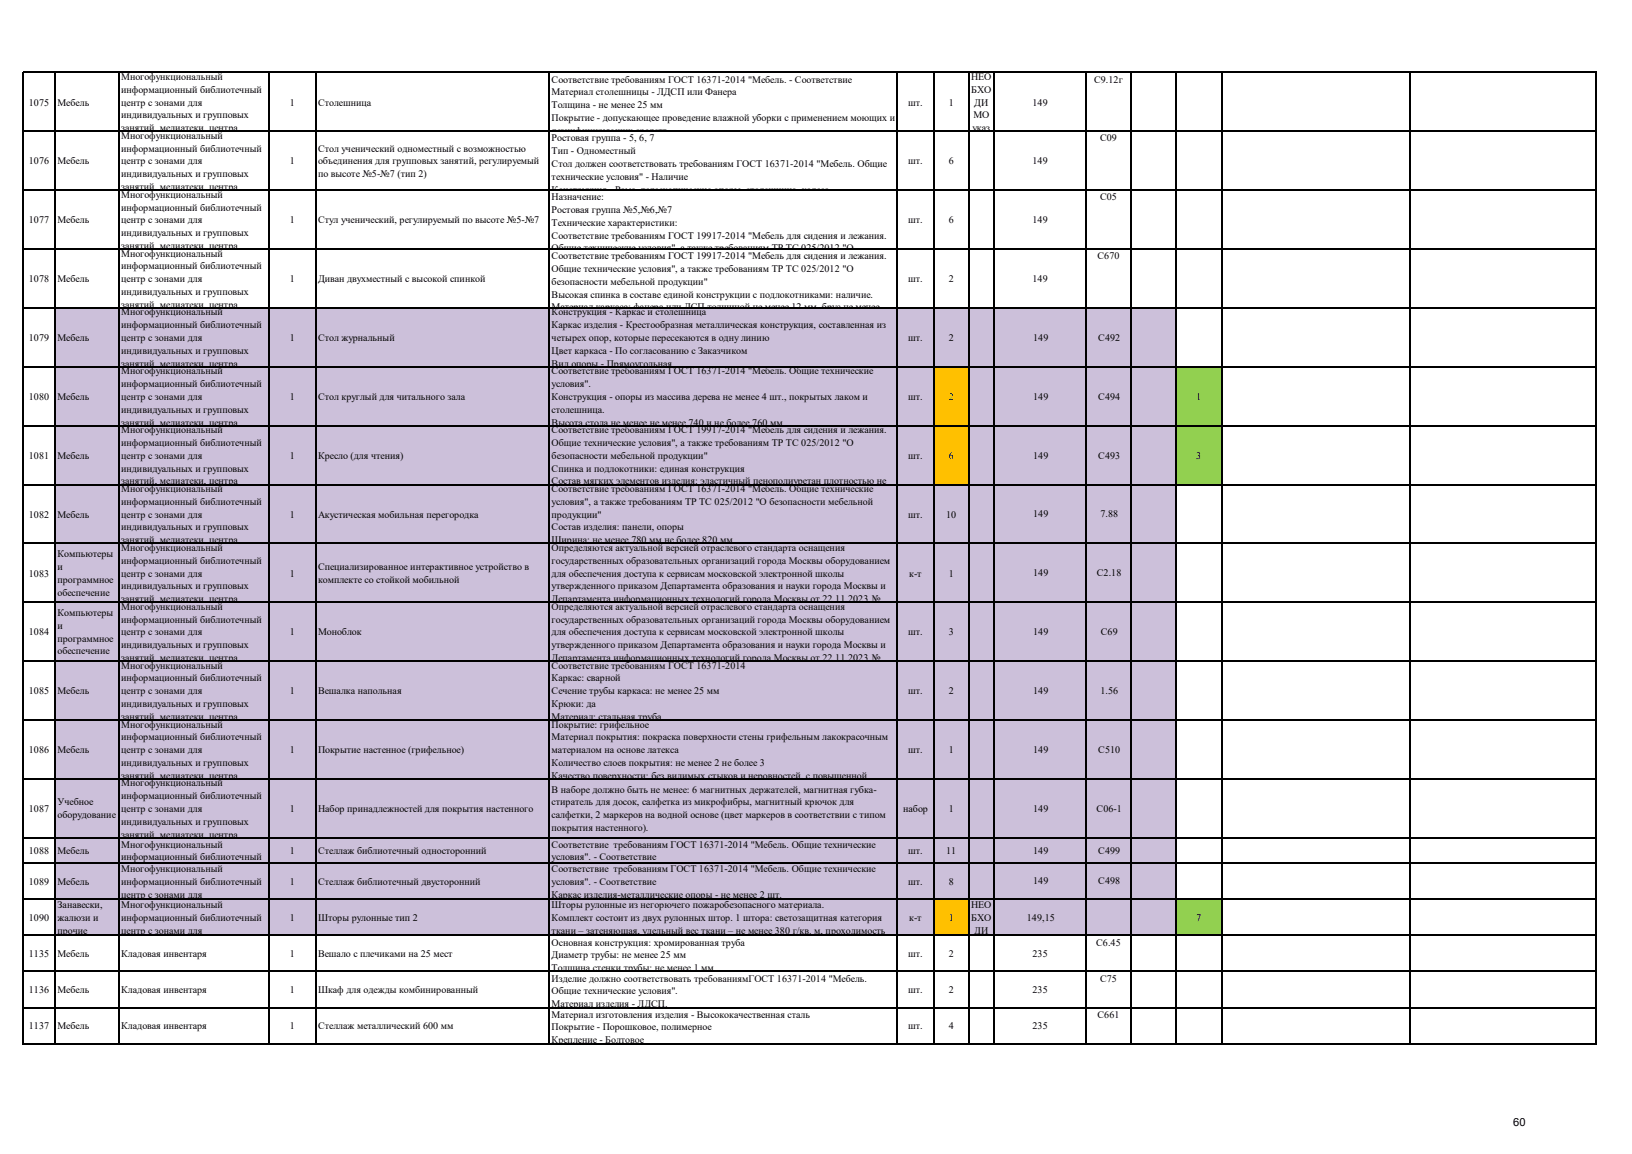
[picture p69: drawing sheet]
<svg xmlns="http://www.w3.org/2000/svg" width="297mm" height="210mm" viewBox="0 0 297 210" stroke-linecap="round" stroke-linejoin="round" font-family="sans-serif">
<defs><g id="words">
<text font-size="2" x="275.4" y="205">60</text>
<g font-size="1.8">
<text x="22.1" y="14.6">Многофункциональный</text>
<text x="22.1" y="16.9">информационный библиотечный</text>
<text x="100.4" y="15">Соответствие требованиям ГОСТ 16371-2014 &quot;Мебель. - Соответствие</text>
<text x="100.4" y="17.4">Материал столешницы - ЛДСП или Фанера</text>
<text x="176.7" y="14.6">НЕО</text>
<text x="176.8" y="16.9">БХО</text>
<text x="199.1" y="15">С9.12г</text>
<text x="5.2" y="19.2">1075</text>
<text x="10.5" y="19.2">Мебель</text>
<text x="22.1" y="19.2">центр с зонами для</text>
<text x="22.1" y="21.5">индивидуальных и групповых</text>
<text x="22.1" y="23.9">занятий, медиатеки, центра</text>
<text x="52.8" y="19.2">1</text>
<text x="57.9" y="19.2">Столешница</text>
<text x="100.4" y="19.7">Толщина - не менее 25 мм</text>
<text x="100.4" y="22">Покрытие - допускающее проведение влажной уборки с применением моющих и</text>
<text x="165.3" y="19.2">шт.</text>
<text x="172.7" y="19.2">1</text>
<text x="177" y="23.9">указ</text>
<text x="177.1" y="21.5">МО</text>
<text x="177.3" y="19.2">ДИ</text>
<text x="187.9" y="19.2">149</text>
<text x="5.2" y="29.9">1076</text>
<text x="10.5" y="29.9">Мебель</text>
<text x="22.1" y="25.3">Многофункциональный</text>
<text x="22.1" y="27.6">информационный библиотечный</text>
<text x="22.1" y="29.9">центр с зонами для</text>
<text x="52.8" y="29.9">1</text>
<text x="57.9" y="27.6">Стол ученический одноместный с возможностью</text>
<text x="57.9" y="29.9">объединения для групповых занятий, регулируемый</text>
<text x="100.4" y="24.3">дезинфицирующих средств</text>
<text x="100.4" y="25.7">Ростовая группа - 5, 6, 7</text>
<text x="100.4" y="28.1">Тип - Одноместный</text>
<text x="165.3" y="29.9">шт.</text>
<text x="172.7" y="29.9">6</text>
<text x="187.9" y="29.9">149</text>
<text x="200.2" y="25.7">С09</text>
<text x="22.1" y="32.3">индивидуальных и групповых</text>
<text x="22.1" y="34.6">занятий, медиатеки, центра</text>
<text x="22.1" y="36">Многофункциональный</text>
<text x="57.9" y="32.3">по высоте №5-№7 (тип 2)</text>
<text x="100.4" y="30.4">Стол должен соответствовать требованиям ГОСТ 16371-2014 &quot;Мебель. Общие</text>
<text x="100.4" y="32.7">технические условия&quot; - Наличие</text>
<text x="100.4" y="35.1">Конструкция - Рама, телескопические опоры, столешница, колеса</text>
<text x="5.2" y="40.6">1077</text>
<text x="10.5" y="40.6">Мебель</text>
<text x="22.1" y="38.3">информационный библиотечный</text>
<text x="22.1" y="40.6">центр с зонами для</text>
<text x="52.8" y="40.6">1</text>
<text x="57.9" y="40.6">Стул ученический, регулируемый по высоте №5-№7</text>
<text x="100.4" y="36.5">Назначение:</text>
<text x="100.4" y="38.8">Ростовая группа №5,№6,№7</text>
<text x="100.4" y="41.1">Технические характеристики:</text>
<text x="165.3" y="40.6">шт.</text>
<text x="172.7" y="40.6">6</text>
<text x="187.9" y="40.6">149</text>
<text x="200.2" y="36.5">С05</text>
<text x="22.1" y="43">индивидуальных и групповых</text>
<text x="22.1" y="45.3">занятий, медиатеки, центра</text>
<text x="22.1" y="46.7">Многофункциональный</text>
<text x="100.4" y="43.4">Cоответствие требованиям ГОСТ 19917-2014 &quot;Мебель для сидения и лежания.</text>
<text x="100.4" y="45.8">Общие технические условия&quot;, а также требованиям ТР ТС 025/2012 &quot;О</text>
<text x="100.4" y="47.2">Cоответствие требованиям ГОСТ 19917-2014 &quot;Мебель для сидения и лежания.</text>
<text x="199.8" y="47.2">С670</text>
<text x="5.2" y="51.4">1078</text>
<text x="10.5" y="51.4">Мебель</text>
<text x="22.1" y="49">информационный библиотечный</text>
<text x="22.1" y="51.4">центр с зонами для</text>
<text x="22.1" y="53.7">индивидуальных и групповых</text>
<text x="52.8" y="51.4">1</text>
<text x="57.9" y="51.4">Диван двухместный с высокой спинкой</text>
<text x="100.4" y="49.5">Общие технические условия&quot;, а также требованиям ТР ТС 025/2012 &quot;О</text>
<text x="100.4" y="51.8">безопасности мебельной продукции&quot;</text>
<text x="165.3" y="51.4">шт.</text>
<text x="172.7" y="51.4">2</text>
<text x="187.9" y="51.4">149</text>
<text x="22.1" y="56">занятий, медиатеки, центра</text>
<text x="22.1" y="57.4">Многофункциональный</text>
<text x="22.1" y="59.7">информационный библиотечный</text>
<text x="100.4" y="54.2">Высокая спинка в составе единой конструкции с подлокотниками: наличие.</text>
<text x="100.4" y="56.5">Материал каркаса: фанера или ДСП толщиной не менее 12 мм, брус не менее</text>
<text x="100.4" y="57.4">Конструкция - Каркас и столешница</text>
<text x="100.4" y="59.7">Каркас изделия - Крестообразная металлическая конструкция, составленная из</text>
<text x="5.2" y="62.1">1079</text>
<text x="10.5" y="62.1">Мебель</text>
<text x="22.1" y="62.1">центр с зонами для</text>
<text x="22.1" y="64.4">индивидуальных и групповых</text>
<text x="52.8" y="62.1">1</text>
<text x="57.9" y="62.1">Стол журнальный</text>
<text x="100.4" y="62.1">четырех опор, которые пересекаются в одну линию</text>
<text x="100.4" y="64.4">Цвет каркаса - По согласованию с Заказчиком</text>
<text x="165.3" y="62.1">шт.</text>
<text x="172.7" y="62.1">2</text>
<text x="188" y="62">149</text>
<text x="199.9" y="62">С492</text>
<text x="22.1" y="66.7">занятий, медиатеки, центра</text>
<text x="22.1" y="68.1">Многофункциональный</text>
<text x="22.1" y="70.5">информационный библиотечный</text>
<text x="100.4" y="66.7">Вид опоры - Прямоугольная</text>
<text x="100.4" y="68.1">Cоответствие требованиям ГОСТ 16371-2014 &quot;Мебель. Общие технические</text>
<text x="100.4" y="70.5">условия&quot;.</text>
<text x="5.2" y="72.8">1080</text>
<text x="10.5" y="72.8">Мебель</text>
<text x="22.1" y="72.8">центр с зонами для</text>
<text x="22.1" y="75.1">индивидуальных и групповых</text>
<text x="22.1" y="77.4">занятий, медиатеки, центра</text>
<text x="52.8" y="72.8">1</text>
<text x="57.9" y="72.8">Стол круглый для читального зала</text>
<text x="100.4" y="72.8">Конструкция - опоры из массива дерева не менее 4 шт., покрытых лаком и</text>
<text x="100.4" y="75.1">столешница.</text>
<text x="100.4" y="77.4">Высота стола не менее не менее 740 и не более 760 мм..</text>
<text x="165.3" y="72.8">шт.</text>
<text x="172.7" y="72.8">2</text>
<text x="188" y="72.7">149</text>
<text x="199.9" y="72.7">С494</text>
<text x="217.7" y="72.8">1</text>
<text x="5.2" y="83.5">1081</text>
<text x="10.5" y="83.5">Мебель</text>
<text x="22.1" y="78.8">Многофункциональный</text>
<text x="22.1" y="81.2">информационный библиотечный</text>
<text x="22.1" y="83.5">центр с зонами для</text>
<text x="52.8" y="83.5">1</text>
<text x="57.9" y="83.5">Кресло (для чтения)</text>
<text x="100.4" y="78.8">Cоответствие требованиям ГОСТ 19917-2014 &quot;Мебель для сидения и лежания.</text>
<text x="100.4" y="81.2">Общие технические условия&quot;, а также требованиям ТР ТС 025/2012 &quot;О</text>
<text x="100.4" y="83.5">безопасности мебельной продукции&quot;</text>
<text x="165.3" y="83.5">шт.</text>
<text x="172.7" y="83.5">6</text>
<text x="188" y="83.5">149</text>
<text x="199.9" y="83.5">С493</text>
<text x="217.7" y="83.5">3</text>
<text x="22.1" y="85.8">индивидуальных и групповых</text>
<text x="22.1" y="88.2">занятий, медиатеки, центра</text>
<text x="22.1" y="89.6">Многофункциональный</text>
<text x="100.4" y="85.8">Спинка и подлокотники: единая конструкция</text>
<text x="100.4" y="88.2">Состав мягких элементов изделия: эластичный пенополиуретан плотностью не</text>
<text x="100.4" y="89.6">Cоответствие требованиям ГОСТ 16371-2014 &quot;Мебель. Общие технические</text>
<text x="5.2" y="94.2">1082</text>
<text x="10.5" y="94.2">Мебель</text>
<text x="22.1" y="91.9">информационный библиотечный</text>
<text x="22.1" y="94.2">центр с зонами для</text>
<text x="52.8" y="94.2">1</text>
<text x="57.9" y="94.2">Акустическая мобильная перегородка</text>
<text x="100.4" y="91.9">условия&quot;, а также требованиям ТР ТС 025/2012 &quot;О безопасности мебельной</text>
<text x="100.4" y="94.2">продукции&quot;</text>
<text x="165.3" y="94.2">шт.</text>
<text x="172.2" y="94.2">10</text>
<text x="188" y="94.2">149</text>
<text x="200.3" y="94.2">7.88</text>
<text x="10.5" y="101.4">Компьютеры</text>
<text x="22.1" y="96.5">индивидуальных и групповых</text>
<text x="22.1" y="98.9">занятий, медиатеки, центра</text>
<text x="22.1" y="100.3">Многофункциональный</text>
<text x="100.4" y="96.5">Состав изделия: панели, опоры</text>
<text x="100.4" y="98.9">Ширина: не менее 780 мм не более 820 мм</text>
<text x="100.4" y="100.3">Определяются актуальной версией отраслевого стандарта оснащения</text>
<text x="5.2" y="104.9">1083</text>
<text x="10.5" y="103.7">и</text>
<text x="10.5" y="106.1">программное</text>
<text x="22.1" y="102.6">информационный библиотечный</text>
<text x="22.1" y="104.9">центр с зонами для</text>
<text x="22.1" y="107.2">индивидуальных и групповых</text>
<text x="52.8" y="104.9">1</text>
<text x="57.9" y="103.7">Специализированное интерактивное устройство в</text>
<text x="57.9" y="106.1">комплекте со стойкой мобильной</text>
<text x="100.4" y="102.6">государственных образовательных организаций города Москвы оборудованием</text>
<text x="100.4" y="104.9">для обеспечения доступа к сервисам московской электронной школы</text>
<text x="100.4" y="107.2">утвержденного приказом Департамента образования и науки города Москвы и</text>
<text x="165.5" y="104.9">к-т</text>
<text x="172.7" y="104.9">1</text>
<text x="188" y="104.9">149</text>
<text x="199.6" y="104.9">С2.18</text>
<text x="10.5" y="108.4">обеспечение</text>
<text x="10.5" y="112.1">Компьютеры</text>
<text x="22.1" y="109.6">занятий, медиатеки, центра</text>
<text x="22.1" y="111">Многофункциональный</text>
<text x="22.1" y="113.3">информационный библиотечный</text>
<text x="100.4" y="109.6">Департамента информационных технологий города Москвы от 22.11.2023 №</text>
<text x="100.4" y="111">Определяются актуальной версией отраслевого стандарта оснащения</text>
<text x="100.4" y="113.3">государственных образовательных организаций города Москвы оборудованием</text>
<text x="5.2" y="115.6">1084</text>
<text x="10.5" y="114.5">и</text>
<text x="10.5" y="116.8">программное</text>
<text x="10.5" y="119.1">обеспечение</text>
<text x="22.1" y="115.6">центр с зонами для</text>
<text x="22.1" y="118">индивидуальных и групповых</text>
<text x="52.8" y="115.6">1</text>
<text x="57.9" y="115.6">Моноблок</text>
<text x="100.4" y="115.6">для обеспечения доступа к сервисам московской электронной школы</text>
<text x="100.4" y="118">утвержденного приказом Департамента образования и науки города Москвы и</text>
<text x="165.3" y="115.6">шт.</text>
<text x="172.7" y="115.6">3</text>
<text x="188" y="115.6">149</text>
<text x="200.3" y="115.6">С69</text>
<text x="22.1" y="120.3">занятий, медиатеки, центра</text>
<text x="22.1" y="121.7">Многофункциональный</text>
<text x="22.1" y="124">информационный библиотечный</text>
<text x="100.4" y="120.3">Департамента информационных технологий города Москвы от 22.11.2023 №</text>
<text x="100.4" y="121.7">Cоответствие требованиям ГОСТ 16371-2014</text>
<text x="100.4" y="124">Каркас: сварной</text>
<text x="5.2" y="126.3">1085</text>
<text x="10.5" y="126.3">Мебель</text>
<text x="22.1" y="126.3">центр с зонами для</text>
<text x="22.1" y="128.7">индивидуальных и групповых</text>
<text x="22.1" y="131">занятий, медиатеки, центра</text>
<text x="52.8" y="126.3">1</text>
<text x="57.9" y="126.3">Вешалка напольная</text>
<text x="100.4" y="126.3">Сечение трубы каркаса: не менее 25 мм</text>
<text x="100.4" y="128.7">Крюки: да</text>
<text x="100.4" y="131">Материал: стальная труба</text>
<text x="165.3" y="126.3">шт.</text>
<text x="172.7" y="126.3">2</text>
<text x="188" y="126.3">149</text>
<text x="200.3" y="126.3">1.56</text>
<text x="5.2" y="137.1">1086</text>
<text x="10.5" y="137.1">Мебель</text>
<text x="22.1" y="132.4">Многофункциональный</text>
<text x="22.1" y="134.7">информационный библиотечный</text>
<text x="22.1" y="137.1">центр с зонами для</text>
<text x="52.8" y="137.1">1</text>
<text x="57.9" y="137.1">Покрытие настенное (грифельное)</text>
<text x="100.4" y="132.4">Покрытие: грифельное</text>
<text x="100.4" y="134.7">Материал покрытия: покраска поверхности стены грифельным лакокрасочным</text>
<text x="100.4" y="137.1">материалом на основе латекса</text>
<text x="165.3" y="137.1">шт.</text>
<text x="172.7" y="137.1">1</text>
<text x="188" y="137">149</text>
<text x="199.9" y="137">С510</text>
<text x="22.1" y="139.4">индивидуальных и групповых</text>
<text x="22.1" y="141.7">занятий, медиатеки, центра</text>
<text x="22.1" y="143.1">Многофункциональный</text>
<text x="100.4" y="139.4">Количество слоев покрытия: не менее 2 не более 3</text>
<text x="100.4" y="141.7">Качество поверхности: без видимых стыков и неровностей, с повышенной</text>
<text x="5.2" y="147.8">1087</text>
<text x="10.5" y="146.6">Учебное</text>
<text x="10.5" y="148.9">оборудование</text>
<text x="22.1" y="145.4">информационный библиотечный</text>
<text x="22.1" y="147.8">центр с зонами для</text>
<text x="52.8" y="147.8">1</text>
<text x="57.9" y="147.8">Набор принадлежностей для покрытия настенного</text>
<text x="100.4" y="144.3">В наборе должно быть не менее: 6 магнитных держателей, магнитная губка-</text>
<text x="100.4" y="146.6">стиратель для досок, салфетка из микрофибры, магнитный крючок для</text>
<text x="100.4" y="148.9">салфетки, 2 маркеров на водной основе (цвет маркеров в соответствии с типом</text>
<text x="164.4" y="147.8">набор</text>
<text x="172.7" y="147.8">1</text>
<text x="188" y="147.7">149</text>
<text x="199.6" y="147.7">С06-1</text>
<text x="5.2" y="155.4">1088</text>
<text x="10.5" y="155.4">Мебель</text>
<text x="22.1" y="150.1">индивидуальных и групповых</text>
<text x="22.1" y="152.4">занятий, медиатеки, центра</text>
<text x="22.1" y="154.2">Многофункциональный</text>
<text x="52.8" y="155.4">1</text>
<text x="57.9" y="155.4">Стеллаж библиотечный односторонний</text>
<text x="100.4" y="151.2">покрытия настенного).</text>
<text x="100.4" y="154.2">Соответствие требованиям ГОСТ 16371-2014 &quot;Мебель. Общие технические</text>
<text x="165.3" y="155.4">шт.</text>
<text x="172.2" y="155.4">11</text>
<text x="188" y="155.3">149</text>
<text x="199.9" y="155.3">С499</text>
<text x="5.2" y="161">1089</text>
<text x="10.5" y="161">Мебель</text>
<text x="22.1" y="156.6">информационный библиотечный</text>
<text x="22.1" y="158.7">Многофункциональный</text>
<text x="22.1" y="161">информационный библиотечный</text>
<text x="52.8" y="161">1</text>
<text x="57.9" y="161">Стеллаж библиотечный двусторонний</text>
<text x="100.4" y="156.6">условия&quot;. - Соответствие</text>
<text x="100.4" y="158.7">Соответствие требованиям ГОСТ 16371-2014 &quot;Мебель. Общие технические</text>
<text x="100.4" y="161">условия&quot;. - Соответствие</text>
<text x="165.3" y="161">шт.</text>
<text x="172.7" y="161">8</text>
<text x="188" y="160.9">149</text>
<text x="199.9" y="160.9">С498</text>
<text x="5.2" y="167.6">1090</text>
<text x="10.5" y="165.3">Занавески,</text>
<text x="10.5" y="167.6">жалюзи и</text>
<text x="22.1" y="163.4">центр с зонами для</text>
<text x="22.1" y="165.3">Многофункциональный</text>
<text x="22.1" y="167.6">информационный библиотечный</text>
<text x="52.8" y="167.6">1</text>
<text x="57.9" y="167.6">Шторы рулонные тип 2</text>
<text x="100.4" y="163.4">Каркас изделия-металлические опоры - не менее 2 шт.</text>
<text x="100.4" y="165.3">Шторы рулонные из негорючего пожаробезопасного материала.</text>
<text x="100.4" y="167.6">Комплект состоит из двух рулонных штор. 1 штора: светозащитная категория</text>
<text x="165.5" y="167.6">к-т</text>
<text x="172.7" y="167.6">1</text>
<text x="176.7" y="165.3">НЕО</text>
<text x="176.8" y="167.6">БХО</text>
<text x="186.9" y="167.6">149,15</text>
<text x="217.7" y="167.6">7</text>
<text x="10.5" y="170">прочие</text>
<text x="22.1" y="170">центр с зонами для</text>
<text x="100.4" y="170">ткани – затеняющая, удельный вес ткани – не менее 380 г/кв. м, проходимость</text>
<text x="100.4" y="172.1">Основная конструкция: хромированная труба</text>
<text x="177.3" y="170">ДИ</text>
<text x="199.5" y="172.1">С6.45</text>
<text x="5.2" y="174.2">1135</text>
<text x="10.5" y="174.2">Мебель</text>
<text x="22.1" y="174.2">Кладовая инвентаря</text>
<text x="52.8" y="174.2">1</text>
<text x="57.9" y="174.2">Вешало с плечиками на 25 мест</text>
<text x="100.4" y="174.4">Диаметр трубы: не менее 25 мм</text>
<text x="100.4" y="176.7">Толщина стенки трубы: не менее 1 мм</text>
<text x="100.4" y="178.6">Изделие должно соответствовать требованиямГОСТ 16371-2014 &quot;Мебель.</text>
<text x="165.3" y="174.2">шт.</text>
<text x="172.7" y="174.2">2</text>
<text x="187.9" y="174.2">235</text>
<text x="200.2" y="178.6">С75</text>
<text x="5.2" y="180.8">1136</text>
<text x="10.5" y="180.8">Мебель</text>
<text x="22.1" y="180.8">Кладовая инвентаря</text>
<text x="52.8" y="180.8">1</text>
<text x="57.9" y="180.8">Шкаф для одежды комбинированный</text>
<text x="100.4" y="181">Общие технические условия&quot;.</text>
<text x="100.4" y="183.3">Материал изделия - ЛДСП.</text>
<text x="100.4" y="185.2">Материал изготовления изделия - Высококачественная сталь</text>
<text x="165.3" y="180.8">шт.</text>
<text x="172.7" y="180.8">2</text>
<text x="187.9" y="180.8">235</text>
<text x="199.8" y="185.2">С661</text>
<text x="5.2" y="187.3">1137</text>
<text x="10.5" y="187.3">Мебель</text>
<text x="22.1" y="187.3">Кладовая инвентаря</text>
<text x="52.8" y="187.3">1</text>
<text x="57.9" y="187.3">Стеллаж металлический 600 мм</text>
<text x="100.4" y="187.5">Покрытие - Порошковое, полимерное</text>
<text x="100.4" y="189.9">Крепление - Болтовое</text>
<text x="165.3" y="187.3">шт.</text>
<text x="172.7" y="187.3">4</text>
<text x="187.9" y="187.3">235</text>
</g>
</g></defs>
<g fill="#ccc0da">
<path d="M10 56h204.1v10.8h-204.1z" fill-rule="evenodd"/>
<path d="M10 66.7h160v21.5h-160z" fill-rule="evenodd"/>
</g>
<path d="M169.9 66.7h6.4v21.5h-6.4z" fill-rule="evenodd" fill="#ffc000"/>
<path d="M176.3 66.7h37.8v21.5h-37.8z" fill-rule="evenodd" fill="#ccc0da"/>
<path d="M214 66.7h8.3v21.5h-8.3z" fill-rule="evenodd" fill="#92d050"/>
<g fill="#ccc0da">
<path d="M10 88.2h204.1v75.5h-204.1z" fill-rule="evenodd"/>
<path d="M10 163.7h160v6.6h-160z" fill-rule="evenodd"/>
</g>
<path d="M169.9 163.7h6.4v6.6h-6.4z" fill-rule="evenodd" fill="#ffc000"/>
<path d="M176.3 163.7h37.8v6.6h-37.8z" fill-rule="evenodd" fill="#ccc0da"/>
<path d="M214 163.7h8.3v6.6h-8.3z" fill-rule="evenodd" fill="#92d050"/>
<g fill="none" stroke="#000" stroke-width=".21">
<path d="M4.2 13.1v176.9M4.3 13.2h286.3M10.1 13.3v176.7M21.7 13.3v176.7M48.9 13.3v176.7M57.5 13.3v176.7M100 13.3v176.7M163.3 13.3v176.7M169.9 13.3v176.7M176.3 13.3v176.7M180.9 13.3v176.7M197.7 13.3v176.7"/>
<path d="M205.8 13.3v176.7M214 13.3v176.7M222.3 13.3v176.7M256.6 13.3v176.7M290.5 13.3v176.7M4.3 23.9h286.3M4.3 34.6h286.3M4.3 45.3h286.3M4.3 56h286.3M4.3 77.5h286.3M4.3 88.2h286.3M4.3 98.9h286.3"/>
<path d="M4.3 109.6h286.3M4.3 120.3h286.3M4.3 131h286.3M4.3 141.7h286.3M4.3 152.4h286.3M4.3 157h286.3M4.3 163.7h286.3M4.3 170.2h286.3M4.3 176.8h286.3M4.3 183.4h286.3M4.3 189.9h286.3"/>
</g>
<path d="M4.3 66.8h286.3" fill="none" stroke="#000" stroke-width=".22"/>
<use href="#words"/>
</svg>
